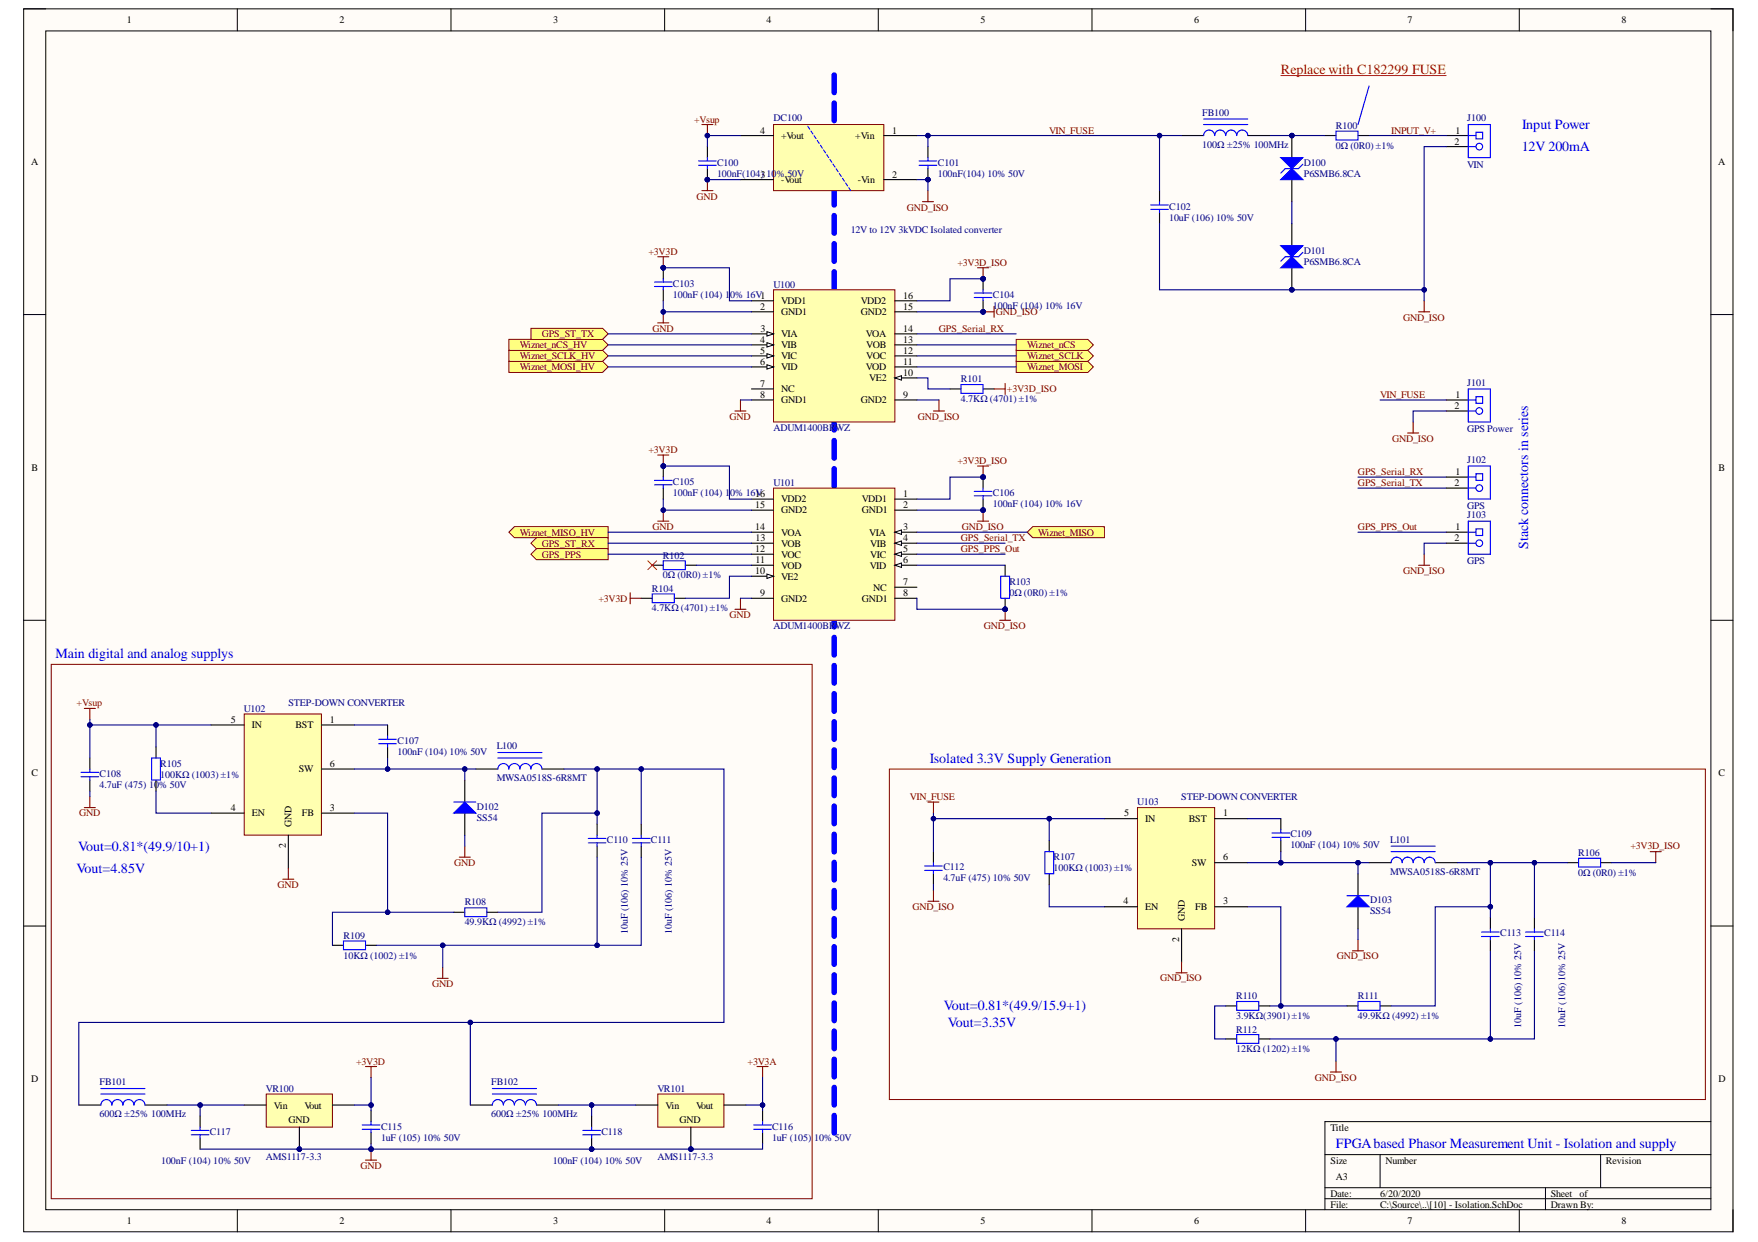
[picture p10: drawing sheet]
<svg xmlns="http://www.w3.org/2000/svg" width="297mm" height="210mm" viewBox="0 0 297 210" stroke-linecap="round" stroke-linejoin="round" font-family="sans-serif">
<defs><g id="words">
<text font-size="2.4" fill="#f00" x="216.4" y="12.5">Replace with C182299 FUSE</text>
<g font-size="2.4" fill="#00f">
<text x="257.2" y="21.8">Input Power</text>
<text x="257.1" y="25.5">12V 200mA</text>
<text x="258.2" y="92.8" transform="rotate(-90 258.2 92.8)">Stack connectors in series</text>
<text x="9.4" y="111.2">Main digital and analog supplys</text>
<text x="157.1" y="128.9">Isolated 3.3V Supply Generation</text>
<text x="13.2" y="143.8">Vout=0.81*(49.9/10+1)</text>
<text x="12.9" y="147.5">Vout=4.85V</text>
<text x="159.5" y="170.8">Vout=0.81*(49.9/15.9+1)</text>
<text x="160.2" y="173.6">Vout=3.35V</text>
<text x="225.7" y="194">FPGAbased Phasor Measurement Unit - Isolation and supply</text>
</g>
<g font-size="1.7">
<text x="21.4" y="3.9">1</text>
<text x="57.4" y="3.9">2</text>
<text x="93.5" y="3.9">3</text>
<text x="129.5" y="3.9">4</text>
<text x="165.7" y="3.9">5</text>
<text x="201.8" y="3.9">6</text>
<text x="237.8" y="3.9">7</text>
<text x="274" y="3.9">8</text>
<text x="128.4" y="22.6">4</text>
<text x="132" y="23.5">+Vout</text>
<text x="144.5" y="23.5">+Vin</text>
<text x="150.8" y="22.6">1</text>
<text x="246" y="22.6">1</text>
<text x="5.2" y="27.9">A</text>
<text x="245.8" y="24.4">2</text>
<text x="290.3" y="27.9">A</text>
<text x="132" y="30.9">-Vout</text>
<text x="144.9" y="30.9">-Vin</text>
<text x="150.8" y="30">2</text>
<text x="128.4" y="52.3">2</text>
<text x="132" y="51.4">VDD1</text>
<text x="132" y="53.3">GND1</text>
<text x="145.4" y="53.3">GND2</text>
<text x="145.4" y="51.4">VDD2</text>
<text x="152.6" y="52.3">15</text>
<text x="152.6" y="50.5">16</text>
<text x="128.4" y="57.9">4</text>
<text x="128.4" y="59.8">5</text>
<text x="128.5" y="56">3</text>
<text x="132" y="57">VIA</text>
<text x="132" y="58.8">VIB</text>
<text x="146.3" y="57">VOA</text>
<text x="146.4" y="58.8">VOB</text>
<text x="152.6" y="59.8">12</text>
<text x="152.6" y="57.9">13</text>
<text x="152.6" y="56">14</text>
<text x="128.4" y="61.6">6</text>
<text x="128.4" y="65.3">7</text>
<text x="132" y="60.7">VIC</text>
<text x="132" y="62.6">VID</text>
<text x="146.3" y="62.6">VOD</text>
<text x="146.4" y="60.7">VOC</text>
<text x="146.9" y="64.4">VE2</text>
<text x="152.6" y="63.5">10</text>
<text x="152.6" y="61.6">11</text>
<text x="128.4" y="67.2">8</text>
<text x="132" y="66.3">NC</text>
<text x="132" y="68.1">GND1</text>
<text x="145.4" y="68.1">GND2</text>
<text x="152.6" y="67.2">9</text>
<text x="245.8" y="69.1">2</text>
<text x="246" y="67.2">1</text>
<text x="5.3" y="79.6">B</text>
<text x="127.6" y="83.9">16</text>
<text x="152.6" y="83.9">1</text>
<text x="245.8" y="82.1">2</text>
<text x="246" y="80.2">1</text>
<text x="290.4" y="79.6">B</text>
<text x="127.6" y="89.6">14</text>
<text x="127.6" y="85.8">15</text>
<text x="132" y="86.7">GND2</text>
<text x="132" y="84.9">VDD2</text>
<text x="145.6" y="84.9">VDD1</text>
<text x="145.6" y="86.7">GND1</text>
<text x="152.6" y="85.8">2</text>
<text x="152.6" y="89.6">3</text>
<text x="246" y="89.6">1</text>
<text x="127.6" y="93.3">12</text>
<text x="127.7" y="95.2">11</text>
<text x="127.7" y="91.5">13</text>
<text x="132" y="94.3">VOC</text>
<text x="132" y="92.4">VOB</text>
<text x="132" y="90.5">VOA</text>
<text x="146.9" y="90.5">VIA</text>
<text x="147" y="92.4">VIB</text>
<text x="147" y="94.3">VIC</text>
<text x="152.6" y="91.5">4</text>
<text x="152.6" y="93.3">5</text>
<text x="152.6" y="95.2">6</text>
<text x="245.8" y="91.5">2</text>
<text x="127.6" y="97.1">10</text>
<text x="128.4" y="100.8">9</text>
<text x="132" y="101.7">GND2</text>
<text x="132" y="98">VE2</text>
<text x="132" y="96.1">VOD</text>
<text x="145.6" y="101.7">GND1</text>
<text x="147" y="96.1">VID</text>
<text x="147.6" y="99.8">NC</text>
<text x="152.6" y="98.9">7</text>
<text x="152.6" y="100.8">8</text>
<text x="39" y="122.2">5</text>
<text x="42.6" y="123.1">IN</text>
<text x="49.9" y="123.1">BST</text>
<text x="55.8" y="122.2">1</text>
<text x="5.3" y="131.2">C</text>
<text x="50.5" y="130.5">SW</text>
<text x="55.8" y="129.6">6</text>
<text x="290.4" y="131.2">C</text>
<text x="39" y="137">4</text>
<text x="42.6" y="138">EN</text>
<text x="51" y="138">FB</text>
<text x="55.8" y="137">3</text>
<text x="189.9" y="138">5</text>
<text x="206.7" y="138">1</text>
<text x="48.3" y="143.4" transform="rotate(-90 48.3 143.4)">2</text>
<text x="49.2" y="139.8" transform="rotate(-90 49.2 139.8)">GND</text>
<text x="193.5" y="138.9">IN</text>
<text x="200.9" y="138.9">BST</text>
<text x="201.4" y="146.3">SW</text>
<text x="206.7" y="145.4">6</text>
<text x="189.9" y="152.9">4</text>
<text x="193.5" y="153.8">EN</text>
<text x="200.2" y="155.6" transform="rotate(-90 200.2 155.6)">GND</text>
<text x="202" y="153.8">FB</text>
<text x="206.7" y="152.9">3</text>
<text x="199.2" y="159.2" transform="rotate(-90 199.2 159.2)">2</text>
<text x="5.2" y="182.9">D</text>
<text x="290.4" y="182.9">D</text>
<text x="46.3" y="187.3">Vin</text>
<text x="48.7" y="189.7">GND</text>
<text x="51.4" y="187.3">Vout</text>
<text x="112.4" y="187.3">Vin</text>
<text x="114.8" y="189.7">GND</text>
<text x="117.6" y="187.3">Vout</text>
<text x="224.8" y="191.1">Title</text>
<text x="224.8" y="196.6">Size</text>
<text x="234.1" y="196.6">Number</text>
<text x="271.3" y="196.6">Revision</text>
<text x="224.8" y="202.2">Date:</text>
<text x="225.7" y="199.4">A3</text>
<text x="233.2" y="202.2">6/20/2020</text>
<text x="262" y="202.2">Sheet</text>
<text x="266.9" y="202.2">of</text>
<text x="21.4" y="206.9">1</text>
<text x="57.4" y="206.9">2</text>
<text x="93.5" y="206.9">3</text>
<text x="129.5" y="206.9">4</text>
<text x="165.7" y="206.9">5</text>
<text x="201.8" y="206.9">6</text>
<text x="224.8" y="204.1">File:</text>
<text x="233.2" y="204.1">C:\Source\..\[10] - Isolation.SchDoc</text>
<text x="237.8" y="206.9">7</text>
<text x="262" y="204.1">Drawn By:</text>
<text x="274" y="206.9">8</text>
</g>
<g font-size="1.7" fill="#800000">
<text x="117.3" y="20.7">+Vsup</text>
<text x="177.3" y="22.6">VIN_FUSE</text>
<text x="235" y="22.6">INPUT_V+</text>
<text x="117.7" y="33.7">GND</text>
<text x="153.2" y="35.6">GND_ISO</text>
<text x="109.6" y="43">+3V3D</text>
<text x="161.8" y="44.9">+3V3D_ISO</text>
<text x="168.3" y="53.3">GND_ISO</text>
<text x="87.8" y="58.8">Wiznet_nCS_HV</text>
<text x="91.5" y="57">GPS_ST_TX</text>
<text x="110.2" y="56">GND</text>
<text x="158.6" y="56">GPS_Serial_RX</text>
<text x="173.5" y="58.8">Wiznet_nCS</text>
<text x="237.1" y="54.2">GND_ISO</text>
<text x="87.8" y="60.7">Wiznet_SCLK_HV</text>
<text x="87.8" y="62.6">Wiznet_MOSI_HV</text>
<text x="173.5" y="60.7">Wiznet_SCLK</text>
<text x="173.5" y="62.6">Wiznet_MOSI</text>
<text x="123.3" y="70.9">GND</text>
<text x="155.1" y="70.9">GND_ISO</text>
<text x="170.1" y="66.3">+3V3D_ISO</text>
<text x="233.2" y="67.2">VIN_FUSE</text>
<text x="109.6" y="76.5">+3V3D</text>
<text x="235.2" y="74.6">GND_ISO</text>
<text x="161.8" y="78.4">+3V3D_ISO</text>
<text x="229.5" y="80.2">GPS_Serial_RX</text>
<text x="229.5" y="82.1">GPS_Serial_TX</text>
<text x="110.2" y="89.6">GND</text>
<text x="162.5" y="89.6">GND_ISO</text>
<text x="229.5" y="89.6">GPS_PPS_Out</text>
<text x="87.8" y="90.5">Wiznet_MISO_HV</text>
<text x="91.5" y="92.4">GPS_ST_RX</text>
<text x="91.5" y="94.3">GPS_PPS</text>
<text x="162.4" y="91.5">GPS_Serial_TX</text>
<text x="162.4" y="93.3">GPS_PPS_Out</text>
<text x="175.4" y="90.5">Wiznet_MISO</text>
<text x="101.1" y="101.7">+3V3D</text>
<text x="237.1" y="97.1">GND_ISO</text>
<text x="123.3" y="104.5">GND</text>
<text x="166.3" y="106.4">GND_ISO</text>
<text x="12.9" y="119.4">+Vsup</text>
<text x="13.4" y="138">GND</text>
<text x="153.7" y="135.2">VIN_FUSE</text>
<text x="275.5" y="143.6">+3V3D_ISO</text>
<text x="76.7" y="146.3">GND</text>
<text x="46.9" y="150.1">GND</text>
<text x="154.2" y="153.8">GND_ISO</text>
<text x="73" y="166.8">GND</text>
<text x="196" y="165.9">GND_ISO</text>
<text x="225.9" y="162.2">GND_ISO</text>
<text x="60.2" y="179.9">+3V3D</text>
<text x="126.3" y="179.9">+3V3A</text>
<text x="222.2" y="182.7">GND_ISO</text>
<text x="60.9" y="197.6">GND</text>
</g>
<g font-size="1.7" fill="#000080">
<text x="130.7" y="20.5">DC100</text>
<text x="203.1" y="19.5">FB100</text>
<text x="225.7" y="21.8">R100</text>
<text x="247.9" y="20.5">J100</text>
<text x="121.2" y="28">C100</text>
<text x="121.2" y="29.8">100nF(104)310% 50V</text>
<text x="158.5" y="28">C101</text>
<text x="158.5" y="29.8">100nF(104) 10% 50V</text>
<text x="203.1" y="24.9">100Ω ±25% 100MHz</text>
<text x="220.3" y="28">D100</text>
<text x="220.3" y="29.8">P6SMB6.8CA</text>
<text x="225.7" y="25.2">0Ω (0R0) ±1%</text>
<text x="247.9" y="28.3">VIN</text>
<text x="197.6" y="35.4">C102</text>
<text x="143.7" y="39.3">12V to 12V 3kVDC Isolated converter</text>
<text x="197.6" y="37.3">10uF (106) 10% 50V</text>
<text x="220.3" y="42.9">D101</text>
<text x="220.3" y="44.7">P6SMB6.8CA</text>
<text x="113.7" y="48.4">C103</text>
<text x="113.7" y="50.3">100nF (104) 10% 16V1</text>
<text x="130.7" y="48.6">U100</text>
<text x="167.8" y="50.3">C104</text>
<text x="167.8" y="52.2">100nF (104) 10% 16V</text>
<text x="162.4" y="64.6">R101</text>
<text x="247.9" y="65.2">J101</text>
<text x="162.4" y="68">4.7KΩ (4701) ±1%</text>
<text x="130.7" y="72.8">ADUM1400BRWZ</text>
<text x="247.9" y="73">GPS Power</text>
<text x="113.7" y="81.9">C105</text>
<text x="113.7" y="83.8">100nF (104) 10% 16V</text>
<text x="130.7" y="82.1">U101</text>
<text x="167.8" y="83.8">C106</text>
<text x="247.9" y="78.2">J102</text>
<text x="167.8" y="85.6">100nF (104) 10% 16V</text>
<text x="247.9" y="86.1">GPS</text>
<text x="247.9" y="87.5">J103</text>
<text x="112" y="94.4">R102</text>
<text x="247.9" y="95.4">GPS</text>
<text x="110.2" y="100">R104</text>
<text x="112" y="97.7">0Ω (0R0) ±1%</text>
<text x="170.6" y="98.9">R103</text>
<text x="170.6" y="100.8">0Ω (0R0) ±1%</text>
<text x="110.2" y="103.3">4.7KΩ (4701) ±1%</text>
<text x="130.7" y="106.4">ADUM1400BRWZ</text>
<text x="48.7" y="119.4">STEP-DOWN CONVERTER</text>
<text x="41.2" y="120.3">U102</text>
<text x="67.2" y="125.7">C107</text>
<text x="16.8" y="131.3">C108</text>
<text x="27.1" y="129.6">R105</text>
<text x="27.1" y="131.5">100KΩ (1003) ±1%</text>
<text x="67.2" y="127.6">100nF (104) 10% 50V</text>
<text x="83.9" y="126.6">L100</text>
<text x="16.8" y="133.2">4.7uF (475) 10% 50V</text>
<text x="80.5" y="136.9">D102</text>
<text x="83.9" y="132.1">MWSA0518S-6R8MT</text>
<text x="192.1" y="136.1">U103</text>
<text x="199.6" y="135.2">STEP-DOWN CONVERTER</text>
<text x="80.5" y="138.7">SS54</text>
<text x="102.5" y="142.5">C110</text>
<text x="110" y="142.5">C111</text>
<text x="218" y="141.5">C109</text>
<text x="218" y="143.4">100nF (104) 10% 50V</text>
<text x="234.9" y="142.5">L101</text>
<text x="159.4" y="147.1">C112</text>
<text x="159.4" y="149">4.7uF (475) 10% 50V</text>
<text x="178" y="145.4">R107</text>
<text x="178" y="147.3">100KΩ (1003) ±1%</text>
<text x="234.9" y="147.9">MWSA0518S-6R8MT</text>
<text x="266.7" y="144.7">R106</text>
<text x="266.7" y="148">0Ω (0R0) ±1%</text>
<text x="78.5" y="153">R108</text>
<text x="231.5" y="152.7">D103</text>
<text x="231.5" y="154.5">SS54</text>
<text x="58" y="158.7">R109</text>
<text x="78.5" y="156.4">49.9KΩ (4992) ±1%</text>
<text x="106.1" y="157.9" transform="rotate(-90 106.1 157.9)">10uF (106) 10% 25V</text>
<text x="113.5" y="157.9" transform="rotate(-90 113.5 157.9)">10uF (106) 10% 25V</text>
<text x="253.5" y="158.3">C113</text>
<text x="260.9" y="158.3">C114</text>
<text x="58" y="162.2">10KΩ (1002) ±1%</text>
<text x="208.9" y="168.9">R110</text>
<text x="208.9" y="172.2">3.9KΩ(3901)±1%</text>
<text x="229.5" y="168.9">R111</text>
<text x="229.5" y="172.2">49.9KΩ (4992) ±1%</text>
<text x="257" y="173.7" transform="rotate(-90 257 173.7)">10uF (106) 10% 25V</text>
<text x="264.5" y="173.7" transform="rotate(-90 264.5 173.7)">10uF (106) 10% 25V</text>
<text x="208.9" y="174.5">R112</text>
<text x="208.9" y="177.8">12KΩ (1202) ±1%</text>
<text x="16.8" y="183.4">FB101</text>
<text x="44.9" y="184.6">VR100</text>
<text x="83" y="183.4">FB102</text>
<text x="111.1" y="184.6">VR101</text>
<text x="16.8" y="188.8">600Ω ±25% 100MHz</text>
<text x="35.5" y="191.8">C117</text>
<text x="64.4" y="190.9">C115</text>
<text x="83" y="188.8">600Ω ±25% 100MHz</text>
<text x="101.6" y="191.8">C118</text>
<text x="130.5" y="190.9">C116</text>
<text x="27.2" y="196.6">100nF (104) 10% 50V</text>
<text x="44.9" y="196.1">AMS1117-3.3</text>
<text x="64.4" y="192.8">1uF (105) 10% 50V</text>
<text x="93.4" y="196.6">100nF (104) 10% 50V</text>
<text x="111.1" y="196.1">AMS1117-3.3</text>
<text x="130.5" y="192.8">1uF (105)</text>
<text x="137.6" y="192.8">10% 50V</text>
</g>
</g></defs>
<path d="M4 1.5h288.8v206.7h-288.8z" fill-rule="evenodd" fill="#fffcf8"/>
<path d="M4 1.5h288.8v206.7h-288.8z" fill="none" stroke="#000" stroke-width=".17"/>
<path d="M7.7 5.2h281.4v199.2h-281.4z" fill-rule="evenodd" fill="#fffcf8"/>
<g fill="none" stroke="#000" stroke-width=".17">
<path d="M4 1.5h3.7M7.7 5.2h281.4v199.2h-281.4zM40.1 1.5v3.7M76.2 1.5v3.7M112.3 1.5v3.7M148.4 1.5v3.7M184.5 1.5v3.7M220.6 1.5v3.7M256.7 1.5v3.7M289.1 1.5h3.7v3.7M4 53.2h3.7M289.1 53.2h3.7"/>
<path d="M4 104.8h3.7M289.1 104.8h3.7M4 156.5h3.7M289.1 156.5h3.7M223.9 195.1h65.2M233.2 195.1v5.6M270.4 195.1v5.6M289.1 189.6h-65.2v14.8M40.1 204.4v3.8M76.2 204.4v3.8M112.3 204.4v3.8M148.4 204.4v3.8"/>
<path d="M184.5 204.4v3.8M220.6 204.4v3.8M223.9 200.7h65.2M223.9 202.6h65.2M256.7 204.4v3.8M261.1 200.7v3.7M292.8 204.4v3.8"/>
</g>
<path d="M171.7 57.4h12.1l.9 .9-.9 .9h-12.1z" fill-rule="evenodd" fill="#ffff80"/>
<path d="M171.7 57.4h12.1l.9 .9-.9 .9h-12.1z" fill="none" stroke="#800000" stroke-width=".17"/>
<path d="M171.7 59.2h12.1l.9 .9-.9 1h-12.1z" fill-rule="evenodd" fill="#ffff80"/>
<path d="M171.7 59.2h12.1l.9 .9-.9 1h-12.1z" fill="none" stroke="#800000" stroke-width=".17"/>
<path d="M171.7 61.1h12.1l.9 .9-.9 .9h-12.1z" fill-rule="evenodd" fill="#ffff80"/>
<path d="M171.7 61.1h12.1l.9 .9-.9 .9h-12.1z" fill="none" stroke="#800000" stroke-width=".17"/>
<g fill="none" stroke="#00f" stroke-width=".93">
<path d="M140.9 12.7v2.9M140.9 17.4v3M140.9 22.2v2.9M140.9 26.9v3M140.9 31.7v2.9M140.9 36.4v3M140.9 41.2v3M140.9 45.9v3M140.9 50.7v3M140.9 55.4v3M140.9 60.2v3M140.9 64.9v3"/>
<path d="M140.9 69.7v3M140.9 74.5v2.9M140.9 79.2v3M140.9 84v2.9M140.9 88.7v3M140.9 93.5v2.9M140.9 98.2v3M140.9 103v2.9M140.9 107.7v3M140.9 112.5v2.9M140.9 117.2v3M140.9 122v3"/>
<path d="M140.9 126.7v3M140.9 131.5v3M140.9 136.2v3M140.9 141v3M140.9 145.7v3M140.9 150.5v3M140.9 155.3v2.9M140.9 160v3M140.9 164.8v2.9M141 169.5v3M141 174.3v2.9M141 179v3"/>
<path d="M141 183.8v2.9M141 188.5v3"/>
</g>
<path d="M130.7 21h18.6v11.2h-18.6z" fill-rule="evenodd" fill="#ffffb0"/>
<path d="M130.7 21h18.6v11.2h-18.6z" fill="none" stroke="#800000" stroke-width=".17"/>
<path d="M125.1 22.9h5.6M125.1 30.4h5.6M149.3 22.9h5.6M149.3 30.4h5.6M244.4 22.9h3.7M244.4 24.8h3.7" fill="none" stroke="#000" stroke-width=".19"/>
<g fill="none" stroke="#00f" stroke-width=".19">
<path d="M136.5 21.3l.3 .5M137 22.1l.4 .5M137.6 22.9l.3 .5M138.1 23.7l.3 .5M138.6 24.5l.4 .5M139.2 25.3l.3 .5M139.7 26.1l.3 .5M140.2 26.9l.4 .5M140.7 27.7l.4 .5M141.3 28.5l.3 .5M141.8 29.3l.3 .5M142.3 30.1l.4 .5"/>
<path d="M142.9 30.9l.3 .5M143.4 31.7l.3 .5M248.1 24.8h1.3M248.1 22.9h1.3M248.1 21h3.7v5.6h-3.7z"/>
</g>
<path d="M155.9 34.1h1.8M156.8 32.2v1.9" fill="none" stroke="#800000" stroke-width=".19"/>
<circle cx="250" cy="24.8" r=".56" fill="#fff"/>
<g fill="none" stroke="#00f" stroke-width=".19">
<path d="M249.4 22.4h1.1v1.1h-1.1z"/>
<circle cx="250" cy="24.8" r=".56"/>
</g>
<path d="M239.7 52.7h1.9M240.6 50.8v1.9" fill="none" stroke="#800000" stroke-width=".19"/>
<circle cx="218.3" cy="22.9" r=".37" fill="#000080"/>
<circle cx="218.3" cy="22.9" r=".37" fill="none" stroke="#000080" stroke-width=".17"/>
<path d="M218.3 22.9v3.7M218.3 30.4v3.7" fill="none" stroke="#000" stroke-width=".19"/>
<circle cx="218.3" cy="22.9" r=".37" fill="#000080"/>
<circle cx="218.3" cy="22.9" r=".37" fill="none" stroke="#000080" stroke-width=".17"/>
<path d="M216.4 30.4l1.9-1.9 1.8 1.9z" fill="#00f"/>
<path d="M216.4 30.4l1.9-1.9 1.8 1.9zM220.1 27.8l-.7 .7h-2.2l-.8 .7" fill="none" stroke="#00f" stroke-width=".19"/>
<path d="M216.4 26.6h3.7l-1.8 1.9z" fill="#00f"/>
<path d="M216.4 26.6h3.7l-1.8 1.9z" fill="none" stroke="#00f" stroke-width=".19"/>
<circle cx="218.3" cy="49" r=".37" fill="#000080"/>
<circle cx="218.3" cy="49" r=".37" fill="none" stroke="#000080" stroke-width=".17"/>
<path d="M218.3 45.3v3.7" fill="none" stroke="#000" stroke-width=".19"/>
<circle cx="218.3" cy="49" r=".37" fill="#000080"/>
<circle cx="218.3" cy="49" r=".37" fill="none" stroke="#000080" stroke-width=".17"/>
<path d="M218.3 37.8v3.7" fill="none" stroke="#000" stroke-width=".19"/>
<path d="M218.3 43.4l1.8 1.9h-3.7z" fill="#00f"/>
<path d="M218.3 43.4l1.8 1.9h-3.7zM220.1 42.6l-.7 .8h-2.2l-.8 .7" fill="none" stroke="#00f" stroke-width=".19"/>
<path d="M216.4 41.5h3.7l-1.8 1.9z" fill="#00f"/>
<path d="M194.4 34.6h3M194.4 35.4h3M195.9 34.1v.5M195.9 35.4v.5M203.4 22.9a.93 .93 0 0 1 .9-.9 .93 .93 0 0 1 .9 .9 .93 .93 0 0 1 1-.9 .93 .93 0 0 1 .9 .9 .93 .93 0 0 1 .9-.9 .93 .93 0 0 1 1 .9 .94 .94 0 0 1 .9-.9 .94 .94 0 0 1 .9 .9M203.4 21h7.4M203.4 20.1h7.4M225.7 22.2h3.8v1.5h-3.8zM216.4 41.5h3.7l-1.8 1.9z" fill="none" stroke="#00f" stroke-width=".19"/>
<path d="M195.9 32.2v1.9M195.9 35.9v1.9M199.6 22.9h3.8M210.8 22.9h3.8M223.9 22.9h1.8M229.5 22.9h1.8" fill="none" stroke="#000" stroke-width=".19"/>
<path d="M216.4 12.8h27.9" fill="none" stroke="#f00" stroke-width=".17"/>
<path d="M130.7 49h20.5v22.3h-20.5z" fill-rule="evenodd" fill="#ffffb0"/>
<path d="M130.7 49h20.5v22.3h-20.5z" fill="none" stroke="#800000" stroke-width=".17"/>
<path d="M127 50.8h3.7M127 52.7h3.7M127 56.4h3.7" fill="none" stroke="#000" stroke-width=".19"/>
<path d="M129.6 56.1l1.1 .3-1.1 .4z" fill="#f8fcff"/>
<path d="M129.6 56.1l1.1 .3-1.1 .4z" fill="none" stroke="#000" stroke-width=".17"/>
<path d="M127 58.3h3.7" fill="none" stroke="#000" stroke-width=".19"/>
<path d="M129.6 57.9l1.1 .4-1.1 .4z" fill="#f8fcff"/>
<path d="M129.6 57.9l1.1 .4-1.1 .4z" fill="none" stroke="#000" stroke-width=".17"/>
<path d="M127 60.1h3.7" fill="none" stroke="#000" stroke-width=".19"/>
<path d="M129.6 59.8l1.1 .3-1.1 .4z" fill="#f8fcff"/>
<path d="M129.6 59.8l1.1 .3-1.1 .4z" fill="none" stroke="#000" stroke-width=".17"/>
<path d="M127 62h3.7" fill="none" stroke="#000" stroke-width=".19"/>
<path d="M129.6 61.6l1.1 .4-1.1 .4z" fill="#f8fcff"/>
<path d="M129.6 61.6l1.1 .4-1.1 .4z" fill="none" stroke="#000" stroke-width=".17"/>
<path d="M127 65.7h3.7M127 67.6h3.7M151.2 67.6h3.7M151.2 63.9h3.7" fill="none" stroke="#000" stroke-width=".19"/>
<path d="M151.2 63.9l1.1-.4v.7z" fill="#f8fcff"/>
<path d="M151.2 63.9l1.1-.4v.7z" fill="none" stroke="#000" stroke-width=".17"/>
<path d="M151.2 58.3h3.7M151.2 56.4h3.7M151.2 52.7h3.7M151.2 50.8h3.7M151.2 62h3.7M151.2 60.1h3.7" fill="none" stroke="#000" stroke-width=".19"/>
<path d="M130.7 82.5h20.5v22.3h-20.5z" fill-rule="evenodd" fill="#ffffb0"/>
<path d="M130.7 82.5h20.5v22.3h-20.5z" fill="none" stroke="#800000" stroke-width=".17"/>
<path d="M151.2 84.4h3.7M151.2 86.2h3.7M151.2 89.9h3.7" fill="none" stroke="#000" stroke-width=".19"/>
<path d="M151.2 89.9l1.1-.3v.7z" fill="#f8fcff"/>
<path d="M151.2 89.9l1.1-.3v.7z" fill="none" stroke="#000" stroke-width=".17"/>
<path d="M151.2 91.8h3.7" fill="none" stroke="#000" stroke-width=".19"/>
<path d="M151.2 91.8l1.1-.4v.8z" fill="#f8fcff"/>
<path d="M151.2 91.8l1.1-.4v.8z" fill="none" stroke="#000" stroke-width=".17"/>
<path d="M151.2 93.7h3.7" fill="none" stroke="#000" stroke-width=".19"/>
<path d="M151.2 93.7l1.1-.4v.7z" fill="#f8fcff"/>
<path d="M151.2 93.7l1.1-.4v.7z" fill="none" stroke="#000" stroke-width=".17"/>
<path d="M151.2 95.5h3.7" fill="none" stroke="#000" stroke-width=".19"/>
<path d="M151.2 95.5l1.1-.3v.7z" fill="#f8fcff"/>
<path d="M151.2 95.5l1.1-.3v.7z" fill="none" stroke="#000" stroke-width=".17"/>
<path d="M127 97.4h3.7M151.2 99.2h3.7M127 101.1h3.7M151.2 101.1h3.7" fill="none" stroke="#000" stroke-width=".19"/>
<path d="M129.6 97l1.1 .4-1.1 .4z" fill="#f8fcff"/>
<path d="M129.6 97l1.1 .4-1.1 .4z" fill="none" stroke="#000" stroke-width=".17"/>
<path d="M127 95.5h3.7M127 93.7h3.7M127 91.8h3.7M127 89.9h3.7M127 86.2h3.7M127 84.4h3.7" fill="none" stroke="#000" stroke-width=".19"/>
<path d="M111.1 54.6h1.9M112.1 52.7v1.9" fill="none" stroke="#800000" stroke-width=".19"/>
<circle cx="112.1" cy="52.7" r=".37" fill="#000080"/>
<circle cx="112.1" cy="52.7" r=".37" fill="none" stroke="#000080" stroke-width=".17"/>
<circle cx="112.1" cy="45.3" r=".37" fill="#000080"/>
<circle cx="112.1" cy="45.3" r=".37" fill="none" stroke="#000080" stroke-width=".17"/>
<path d="M112.1 45.3v1.8M112.1 49v1.8" fill="none" stroke="#000" stroke-width=".19"/>
<circle cx="112.1" cy="45.3" r=".37" fill="#000080"/>
<circle cx="112.1" cy="45.3" r=".37" fill="none" stroke="#000080" stroke-width=".17"/>
<path d="M110.6 47.7h3M110.6 48.4h3M112.1 47.1v.6M112.1 48.4v.6" fill="none" stroke="#00f" stroke-width=".19"/>
<path d="M111.1 43.4h1.9M112.1 43.4v1.9" fill="none" stroke="#800000" stroke-width=".19"/>
<circle cx="112.1" cy="45.3" r=".37" fill="#000080"/>
<circle cx="112.1" cy="45.3" r=".37" fill="none" stroke="#000080" stroke-width=".17"/>
<path d="M124.2 69.5h1.8M125.1 67.6v1.9M111.1 88.1h1.9M112.1 86.2v1.9" fill="none" stroke="#800000" stroke-width=".19"/>
<circle cx="112.1" cy="86.2" r=".37" fill="#000080"/>
<circle cx="112.1" cy="86.2" r=".37" fill="none" stroke="#000080" stroke-width=".17"/>
<circle cx="112.1" cy="78.8" r=".37" fill="#000080"/>
<circle cx="112.1" cy="78.8" r=".37" fill="none" stroke="#000080" stroke-width=".17"/>
<path d="M112.1 78.8v1.8M112.1 82.5v1.9" fill="none" stroke="#000" stroke-width=".19"/>
<circle cx="112.1" cy="78.8" r=".37" fill="#000080"/>
<circle cx="112.1" cy="78.8" r=".37" fill="none" stroke="#000080" stroke-width=".17"/>
<path d="M110.6 81.2h3M110.6 81.9h3M112.1 80.6v.6M112.1 81.9v.6" fill="none" stroke="#00f" stroke-width=".19"/>
<path d="M111.1 76.9h1.9M112.1 76.9v1.9" fill="none" stroke="#800000" stroke-width=".19"/>
<circle cx="112.1" cy="78.8" r=".37" fill="#000080"/>
<circle cx="112.1" cy="78.8" r=".37" fill="none" stroke="#000080" stroke-width=".17"/>
<path d="M165.2 45.3h1.8M166.1 45.3v1.8M124.2 103h1.8M125.1 101.1v1.9" fill="none" stroke="#800000" stroke-width=".19"/>
<circle cx="166.1" cy="47.1" r=".37" fill="#000080"/>
<circle cx="166.1" cy="47.1" r=".37" fill="none" stroke="#000080" stroke-width=".17"/>
<path d="M166.1 52.7h1.9M168 51.8v1.8" fill="none" stroke="#800000" stroke-width=".19"/>
<circle cx="166.1" cy="52.7" r=".37" fill="#000080"/>
<circle cx="166.1" cy="52.7" r=".37" fill="none" stroke="#000080" stroke-width=".17"/>
<circle cx="166.1" cy="52.7" r=".37" fill="#000080"/>
<circle cx="166.1" cy="52.7" r=".37" fill="none" stroke="#000080" stroke-width=".17"/>
<circle cx="166.1" cy="47.1" r=".37" fill="#000080"/>
<circle cx="166.1" cy="47.1" r=".37" fill="none" stroke="#000080" stroke-width=".17"/>
<path d="M166.1 50.8v1.9" fill="none" stroke="#000" stroke-width=".19"/>
<circle cx="166.1" cy="52.7" r=".37" fill="#000080"/>
<circle cx="166.1" cy="52.7" r=".37" fill="none" stroke="#000080" stroke-width=".17"/>
<path d="M166.1 47.1v1.9" fill="none" stroke="#000" stroke-width=".19"/>
<circle cx="166.1" cy="47.1" r=".37" fill="#000080"/>
<circle cx="166.1" cy="47.1" r=".37" fill="none" stroke="#000080" stroke-width=".17"/>
<path d="M164.6 49.5h3M164.6 50.3h3M166.1 49v.5M166.1 50.3v.5" fill="none" stroke="#00f" stroke-width=".19"/>
<path d="M157.7 69.5h1.9M158.6 67.6v1.9M165.2 78.8h1.8M166.1 78.8v1.8" fill="none" stroke="#800000" stroke-width=".19"/>
<circle cx="166.1" cy="80.6" r=".37" fill="#000080"/>
<circle cx="166.1" cy="80.6" r=".37" fill="none" stroke="#000080" stroke-width=".17"/>
<path d="M165.2 88.1h1.8M166.1 86.2v1.9" fill="none" stroke="#800000" stroke-width=".19"/>
<circle cx="166.1" cy="86.2" r=".37" fill="#000080"/>
<circle cx="166.1" cy="86.2" r=".37" fill="none" stroke="#000080" stroke-width=".17"/>
<circle cx="166.1" cy="86.2" r=".37" fill="#000080"/>
<circle cx="166.1" cy="86.2" r=".37" fill="none" stroke="#000080" stroke-width=".17"/>
<circle cx="166.1" cy="80.6" r=".37" fill="#000080"/>
<circle cx="166.1" cy="80.6" r=".37" fill="none" stroke="#000080" stroke-width=".17"/>
<path d="M166.1 84.4v1.8" fill="none" stroke="#000" stroke-width=".19"/>
<circle cx="166.1" cy="86.2" r=".37" fill="#000080"/>
<circle cx="166.1" cy="86.2" r=".37" fill="none" stroke="#000080" stroke-width=".17"/>
<path d="M166.1 80.6v1.9" fill="none" stroke="#000" stroke-width=".19"/>
<circle cx="166.1" cy="80.6" r=".37" fill="#000080"/>
<circle cx="166.1" cy="80.6" r=".37" fill="none" stroke="#000080" stroke-width=".17"/>
<path d="M164.6 83.1h3M164.6 83.8h3M166.1 82.5v.6M166.1 83.8v.6" fill="none" stroke="#00f" stroke-width=".19"/>
<path d="M168.9 104.8h1.9M169.8 103v1.8" fill="none" stroke="#800000" stroke-width=".19"/>
<circle cx="169.8" cy="103" r=".37" fill="#000080"/>
<circle cx="169.8" cy="103" r=".37" fill="none" stroke="#000080" stroke-width=".17"/>
<circle cx="156.8" cy="30.4" r=".37" fill="#000080"/>
<circle cx="156.8" cy="30.4" r=".37" fill="none" stroke="#000080" stroke-width=".17"/>
<path d="M156.8 28.5v1.9" fill="none" stroke="#000" stroke-width=".19"/>
<circle cx="156.8" cy="30.4" r=".37" fill="#000080"/>
<circle cx="156.8" cy="30.4" r=".37" fill="none" stroke="#000080" stroke-width=".17"/>
<path d="M156.8 24.8v1.8" fill="none" stroke="#000" stroke-width=".19"/>
<path d="M155.3 27.2h3M155.3 27.9h3M156.8 26.6v.6M156.8 27.9v.6" fill="none" stroke="#00f" stroke-width=".19"/>
<circle cx="119.5" cy="30.4" r=".37" fill="#000080"/>
<circle cx="119.5" cy="30.4" r=".37" fill="none" stroke="#000080" stroke-width=".17"/>
<path d="M119.5 28.5v1.9" fill="none" stroke="#000" stroke-width=".19"/>
<circle cx="119.5" cy="30.4" r=".37" fill="#000080"/>
<circle cx="119.5" cy="30.4" r=".37" fill="none" stroke="#000080" stroke-width=".17"/>
<path d="M119.5 24.8v1.8" fill="none" stroke="#000" stroke-width=".19"/>
<path d="M118 27.2h3M118 27.9h3M119.5 26.6v.6M119.5 27.9v.6" fill="none" stroke="#00f" stroke-width=".19"/>
<path d="M118.6 32.2h1.9M119.5 30.4v1.8" fill="none" stroke="#800000" stroke-width=".19"/>
<circle cx="119.5" cy="30.4" r=".37" fill="#000080"/>
<circle cx="119.5" cy="30.4" r=".37" fill="none" stroke="#000080" stroke-width=".17"/>
<path d="M86 57.4h15.8l1 .9-1 .9h-15.8z" fill-rule="evenodd" fill="#ffff80"/>
<path d="M86 57.4h15.8l1 .9-1 .9h-15.8z" fill="none" stroke="#800000" stroke-width=".17"/>
<path d="M86 59.2h15.8l1 .9-1 1h-15.8z" fill-rule="evenodd" fill="#ffff80"/>
<path d="M86 59.2h15.8l1 .9-1 1h-15.8z" fill="none" stroke="#800000" stroke-width=".17"/>
<path d="M86 61.1h15.8l1 .9-1 .9h-15.8z" fill-rule="evenodd" fill="#ffff80"/>
<path d="M86 61.1h15.8l1 .9-1 .9h-15.8z" fill="none" stroke="#800000" stroke-width=".17"/>
<path d="M86 89.9l.9-.9h15.9v1.9h-15.9z" fill-rule="evenodd" fill="#ffff80"/>
<path d="M86 89.9l.9-.9h15.9v1.9h-15.9z" fill="none" stroke="#800000" stroke-width=".17"/>
<path d="M89.7 55.5h12.1l1 .9-1 1h-12.1z" fill-rule="evenodd" fill="#ffff80"/>
<path d="M89.7 55.5h12.1l1 .9-1 1h-12.1z" fill="none" stroke="#800000" stroke-width=".17"/>
<path d="M89.7 91.8l.9-.9h12.2v1.8h-12.2z" fill-rule="evenodd" fill="#ffff80"/>
<path d="M89.7 91.8l.9-.9h12.2v1.8h-12.2z" fill="none" stroke="#800000" stroke-width=".17"/>
<path d="M89.7 93.7l.9-1h12.2v1.9h-12.2z" fill-rule="evenodd" fill="#ffff80"/>
<path d="M89.7 93.7l.9-1h12.2v1.9h-12.2z" fill="none" stroke="#800000" stroke-width=".17"/>
<path d="M244.4 80.6h3.7M244.4 82.5h3.7" fill="none" stroke="#000" stroke-width=".19"/>
<path d="M248.1 78.8h3.7v5.6h-3.7zM248.1 82.5h1.3M248.1 80.6h1.3" fill="none" stroke="#00f" stroke-width=".19"/>
<circle cx="249.9" cy="82.5" r=".56" fill="#fff"/>
<g fill="none" stroke="#00f" stroke-width=".19">
<path d="M248.1 91.8h1.3M248.1 89.9h1.3M248.1 88.1h3.7v5.6h-3.7zM249.4 80.1h1.1v1.1h-1.1z"/>
<circle cx="249.9" cy="82.5" r=".56"/>
</g>
<path d="M244.4 89.9h3.7M244.4 91.8h3.7" fill="none" stroke="#000" stroke-width=".19"/>
<circle cx="249.9" cy="91.8" r=".56" fill="#fff"/>
<g fill="none" stroke="#00f" stroke-width=".19">
<path d="M248.1 69.5h1.3M248.1 67.6h1.3M248.1 65.7h3.7v5.6h-3.7zM249.4 89.4h1.1v1.1h-1.1z"/>
<circle cx="249.9" cy="91.8" r=".56"/>
</g>
<path d="M239.7 95.5h1.9M240.6 93.7v1.8" fill="none" stroke="#800000" stroke-width=".19"/>
<path d="M244.4 67.6h3.7M244.4 69.5h3.7" fill="none" stroke="#000" stroke-width=".19"/>
<circle cx="249.9" cy="69.5" r=".56" fill="#fff"/>
<g fill="none" stroke="#00f" stroke-width=".19">
<path d="M249.4 67h1.1v1.2h-1.1z"/>
<circle cx="249.9" cy="69.5" r=".56"/>
</g>
<path d="M237.8 73.2h1.9M238.8 71.3v1.9" fill="none" stroke="#800000" stroke-width=".19"/>
<circle cx="169.8" cy="103" r=".37" fill="#000080"/>
<circle cx="169.8" cy="103" r=".37" fill="none" stroke="#000080" stroke-width=".17"/>
<path d="M169.8 95.5v1.9M169.8 101.1v1.9" fill="none" stroke="#000" stroke-width=".19"/>
<circle cx="169.8" cy="103" r=".37" fill="#000080"/>
<circle cx="169.8" cy="103" r=".37" fill="none" stroke="#000080" stroke-width=".17"/>
<path d="M231.3 14.5l-1.8 6.5M162.4 65h3.7v1.5h-3.7zM112.1 94.8h3.7v1.5h-3.7zM169.1 97.4h1.5v3.7h-1.5zM110.2 100.4h3.7v1.5h-3.7zM156.2 146.4h3M156.2 147.1h3M157.7 145.8v.6M157.7 147.1v.6" fill="none" stroke="#00f" stroke-width=".19"/>
<path d="M160.5 65.7h1.9M166.1 65.7h1.9M110.2 95.5h1.9M115.8 95.5h1.9M108.3 101.1h1.9M113.9 101.1h1.9M157.7 143.9v1.9M157.7 147.7v1.8M229.5 147.7v3.7M229.5 153.2v3.8" fill="none" stroke="#000" stroke-width=".19"/>
<path d="M109.5 94.8l1.5 1.5M111 94.8l-1.5 1.5" fill="none" stroke="#f00" stroke-width=".17"/>
<path d="M168 65.7h1.8M169.8 64.8v1.9M106.5 100.2v1.8M106.5 101.1h1.8M156.8 135.6h1.8M157.7 135.6v1.8" fill="none" stroke="#800000" stroke-width=".19"/>
<path d="M150.3 130h137.8v55.8h-137.8z" fill="none" stroke="#800000" stroke-width=".17"/>
<path d="M227.6 153.2l1.9-1.8 1.8 1.8z" fill="#00f"/>
<path d="M227.6 153.2l1.9-1.8 1.8 1.8zM227.6 151.4h3.7M250.3 157.5h3M250.3 158.3h3M251.8 157v.5M251.8 158.3v.5" fill="none" stroke="#00f" stroke-width=".19"/>
<path d="M251.8 155.1v1.9M251.8 158.8v1.9" fill="none" stroke="#000" stroke-width=".19"/>
<path d="M156.8 152.3h1.8M157.7 150.4v1.9" fill="none" stroke="#800000" stroke-width=".19"/>
<path d="M192.2 136.5h13v20.5h-13z" fill-rule="evenodd" fill="#ffffb0"/>
<path d="M192.2 136.5h13v20.5h-13z" fill="none" stroke="#800000" stroke-width=".17"/>
<g fill="none" stroke="#000" stroke-width=".19">
<path d="M15.2 128.1v1.9M15.2 131.8v1.9M78.5 131.8v3.8M78.5 137.4v3.7M186.6 138.4h5.6M205.2 138.4h5.6M216.4 138.4v1.8M177.3 142.1v1.8M177.3 147.7v1.8M186.6 153.2h5.6M199.6 157v5.6M205.2 153.2h5.6"/>
<path d="M205.2 145.8h5.6M216.4 142.1v1.8M231.3 145.8h3.7M242.5 145.8h3.7M259.3 155.1v1.9M259.3 158.8v1.9M264.9 145.8h1.8M270.4 145.8h1.9M207.1 170h1.9M207.1 175.6h1.9M212.7 170h1.9M212.7 175.6h1.9"/>
<path d="M227.6 170h1.9M233.2 170h1.8"/>
</g>
<g fill="none" stroke="#00f" stroke-width=".19">
<path d="M13.7 130.5h3M13.7 131.3h3M15.2 130v.5M15.2 131.3v.5M176.5 143.9h1.5v3.8h-1.5zM214.9 140.8h3M214.9 141.5h3M216.4 140.2v.6M216.4 141.5v.6M235 145.8a.93 .93 0 0 1 1-.9 .93 .93 0 0 1 .9 .9 .93 .93 0 0 1 .9-.9 .93 .93 0 0 1 1 .9 .93 .93 0 0 1 .9-.9 .93 .93 0 0 1 .9 .9 .94 .94 0 0 1 1-.9 .94 .94 0 0 1 .9 .9M235 143.9h7.5M235 143h7.5"/>
<path d="M257.8 157.5h3M257.8 158.3h3M259.3 157v.5M259.3 158.3v.5M266.7 145.1h3.7v1.4h-3.7zM209 169.3h3.7v1.4h-3.7zM209 174.8h3.7v1.5h-3.7zM229.5 169.3h3.7v1.4h-3.7z"/>
</g>
<path d="M229.5 158.8v1.9M278.8 143.9h1.9M279.8 143.9v1.9M198.7 164.4h1.9M199.6 162.6v1.8M225.7 179.3v1.9M228.5 160.7h1.9M224.8 181.2h1.9" fill="none" stroke="#800000" stroke-width=".19"/>
<path d="M78.5 135.6l1.9 1.8h-3.7z" fill="#00f"/>
<path d="M76.7 135.6h3.7M78.5 135.6l1.9 1.8h-3.7zM99.4 141.7h3M99.4 142.4h3M100.9 141.1v.6M100.9 142.4v.6" fill="none" stroke="#00f" stroke-width=".19"/>
<path d="M100.9 139.3v1.8M100.9 143v1.9" fill="none" stroke="#000" stroke-width=".19"/>
<path d="M14.2 136.5h1.9M15.2 134.6v1.9" fill="none" stroke="#800000" stroke-width=".19"/>
<path d="M41.3 120.7h13v20.4h-13z" fill-rule="evenodd" fill="#ffffb0"/>
<path d="M41.3 120.7h13v20.4h-13z" fill="none" stroke="#800000" stroke-width=".17"/>
<g fill="none" stroke="#000" stroke-width=".19">
<path d="M26.4 126.2v1.9M26.4 131.8v1.9M35.7 122.5h5.6M35.7 137.4h5.6M54.3 122.5h5.6M54.3 137.4h5.6M54.3 130h5.6M65.5 122.5v1.9M65.5 126.2v1.9M80.4 130h3.7M91.6 130h3.7M108.3 139.3v1.8"/>
<path d="M48.7 141.1v5.6M76.7 154.2h1.8M82.3 154.2h1.8M108.3 143v1.9"/>
</g>
<g fill="none" stroke="#00f" stroke-width=".19">
<path d="M25.6 128.1h1.5v3.7h-1.5zM64 124.9h3M64 125.7h3M65.5 124.4v.5M65.5 125.7v.5M84.1 130a.93 .93 0 0 1 1-1 .93 .93 0 0 1 .9 1 .93 .93 0 0 1 .9-1 .93 .93 0 0 1 .9 1 .93 .93 0 0 1 1-1 .93 .93 0 0 1 .9 1 .93 .93 0 0 1 .9-1 .93 .93 0 0 1 1 1M84.1 128.1h7.5M84.1 127.2h7.5M78.5 153.4h3.8v1.5h-3.8zM106.9 141.7h2.9M106.9 142.4h2.9M108.3 141.1v.6"/>
<path d="M108.3 142.4v.6"/>
</g>
<path d="M118.6 21h1.9M119.5 21v1.9M14.2 119.7h1.9M15.2 119.7v1.9M47.8 148.6h1.8M48.7 146.7v1.9M77.6 144.9h1.9M78.5 143v1.9M73.9 165.3h1.8M74.8 163.5v1.8" fill="none" stroke="#800000" stroke-width=".19"/>
<circle cx="119.5" cy="22.9" r=".37" fill="#000080"/>
<circle cx="119.5" cy="22.9" r=".37" fill="none" stroke="#000080" stroke-width=".17"/>
<path d="M56.2 159.8h1.8M61.8 159.8h1.8M13.3 186.8h3.7M24.5 186.8h3.7" fill="none" stroke="#000" stroke-width=".19"/>
<path d="M58 159h3.8v1.5h-3.8zM17 186.8a.93 .93 0 0 1 1-1 .93 .93 0 0 1 .9 1 .93 .93 0 0 1 .9-1 .93 .93 0 0 1 1 1 .93 .93 0 0 1 .9-1 .93 .93 0 0 1 .9 1 .93 .93 0 0 1 1-1 .93 .93 0 0 1 .9 1M17 184.9h7.5M17 184h7.5" fill="none" stroke="#00f" stroke-width=".19"/>
<circle cx="50.6" cy="194.2" r=".37" fill="#000080"/>
<circle cx="50.6" cy="194.2" r=".37" fill="none" stroke="#000080" stroke-width=".17"/>
<path d="M45 184.9h11.2v5.6h-11.2z" fill-rule="evenodd" fill="#ffffb0"/>
<path d="M45 184.9h11.2v5.6h-11.2z" fill="none" stroke="#800000" stroke-width=".17"/>
<path d="M41.3 186.8h3.7M50.6 190.5v3.7" fill="none" stroke="#000" stroke-width=".19"/>
<circle cx="50.6" cy="194.2" r=".37" fill="#000080"/>
<circle cx="50.6" cy="194.2" r=".37" fill="none" stroke="#000080" stroke-width=".17"/>
<path d="M33.8 188.6v1.9M33.8 192.3v1.9M56.2 186.8h3.7M62.7 187.7v1.9M62.7 191.4v1.9M79.5 186.8h3.7M90.6 186.8h3.8" fill="none" stroke="#000" stroke-width=".19"/>
<path d="M32.3 191h3M32.3 191.8h3M33.8 190.5v.5M33.8 191.8v.5M61.2 190.1h3M61.2 190.9h3M62.7 189.6v.5M62.7 190.9v.5M83.2 186.8a.93 .93 0 0 1 .9-1 .93 .93 0 0 1 1 1 .93 .93 0 0 1 .9-1 .93 .93 0 0 1 .9 1 .94 .94 0 0 1 .9-1 .94 .94 0 0 1 1 1 .93 .93 0 0 1 .9-1 .93 .93 0 0 1 .9 1M83.2 184.9h7.4M83.2 184h7.4" fill="none" stroke="#00f" stroke-width=".19"/>
<circle cx="116.7" cy="194.2" r=".37" fill="#000080"/>
<circle cx="116.7" cy="194.2" r=".37" fill="none" stroke="#000080" stroke-width=".17"/>
<path d="M111.1 184.9h11.2v5.6h-11.2z" fill-rule="evenodd" fill="#ffffb0"/>
<path d="M111.1 184.9h11.2v5.6h-11.2z" fill="none" stroke="#800000" stroke-width=".17"/>
<path d="M107.4 186.8h3.7M116.7 190.5v3.7" fill="none" stroke="#000" stroke-width=".19"/>
<circle cx="116.7" cy="194.2" r=".37" fill="#000080"/>
<circle cx="116.7" cy="194.2" r=".37" fill="none" stroke="#000080" stroke-width=".17"/>
<path d="M122.3 186.8h3.7M128.8 187.7v1.9M128.8 191.4v1.9" fill="none" stroke="#000" stroke-width=".19"/>
<path d="M127.4 190.1h2.9M127.4 190.9h2.9M128.8 189.6v.5M128.8 190.9v.5" fill="none" stroke="#00f" stroke-width=".19"/>
<circle cx="100" cy="194.2" r=".37" fill="#000080"/>
<circle cx="100" cy="194.2" r=".37" fill="none" stroke="#000080" stroke-width=".17"/>
<path d="M100 192.3v1.9" fill="none" stroke="#000" stroke-width=".19"/>
<circle cx="100" cy="194.2" r=".37" fill="#000080"/>
<circle cx="100" cy="194.2" r=".37" fill="none" stroke="#000080" stroke-width=".17"/>
<path d="M100 188.6v1.9" fill="none" stroke="#000" stroke-width=".19"/>
<path d="M98.5 191h3M98.5 191.8h3M100 190.5v.5M100 191.8v.5" fill="none" stroke="#00f" stroke-width=".19"/>
<path d="M61.8 196.1h1.8M62.7 194.2v1.9" fill="none" stroke="#800000" stroke-width=".19"/>
<circle cx="62.7" cy="194.2" r=".37" fill="#000080"/>
<circle cx="62.7" cy="194.2" r=".37" fill="none" stroke="#000080" stroke-width=".17"/>
<path d="M61.8 180.2h1.8M62.7 180.2v1.9M127.9 180.2h1.9M128.8 180.2v1.9" fill="none" stroke="#800000" stroke-width=".19"/>
<path d="M8.7 112.3h128.5v90.3h-128.5z" fill="none" stroke="#800000" stroke-width=".17"/>
<path d="M173.6 89.9l.9-.9h12.1v1.9h-12.1z" fill-rule="evenodd" fill="#ffff80"/>
<path d="M173.6 89.9l.9-.9h12.1v1.9h-12.1z" fill="none" stroke="#800000" stroke-width=".17"/>
<path d="M251.8 160.7v14.9" fill="none" stroke="#000080" stroke-width=".19"/>
<circle cx="251.8" cy="175.6" r=".38" fill="#000080"/>
<circle cx="251.8" cy="175.6" r=".38" fill="none" stroke="#000080" stroke-width=".17"/>
<path d="M108.3 130h14v42.8h-109v14" fill="none" stroke="#000080" stroke-width=".19"/>
<circle cx="108.3" cy="130" r=".37" fill="#000080"/>
<circle cx="108.3" cy="130" r=".37" fill="none" stroke="#000080" stroke-width=".17"/>
<circle cx="79.5" cy="172.8" r=".37" fill="#000080"/>
<circle cx="79.5" cy="172.8" r=".37" fill="none" stroke="#000080" stroke-width=".17"/>
<path d="M15.2 122.5h11.2" fill="none" stroke="#000080" stroke-width=".19"/>
<circle cx="26.4" cy="122.5" r=".37" fill="#000080"/>
<circle cx="26.4" cy="122.5" r=".37" fill="none" stroke="#000080" stroke-width=".17"/>
<circle cx="15.2" cy="122.5" r=".37" fill="#000080"/>
<circle cx="15.2" cy="122.5" r=".37" fill="none" stroke="#000080" stroke-width=".17"/>
<path d="M26.4 133.7v3.7h9.3M35.7 122.5h-9.3v3.7" fill="none" stroke="#000080" stroke-width=".19"/>
<circle cx="26.4" cy="122.5" r=".37" fill="#000080"/>
<circle cx="26.4" cy="122.5" r=".37" fill="none" stroke="#000080" stroke-width=".17"/>
<path d="M28.2 186.8h13.1" fill="none" stroke="#000080" stroke-width=".19"/>
<circle cx="33.8" cy="186.8" r=".37" fill="#000080"/>
<circle cx="33.8" cy="186.8" r=".37" fill="none" stroke="#000080" stroke-width=".17"/>
<path d="M62.7 193.3v.9h-28.9" fill="none" stroke="#000080" stroke-width=".19"/>
<circle cx="62.7" cy="194.2" r=".37" fill="#000080"/>
<circle cx="62.7" cy="194.2" r=".37" fill="none" stroke="#000080" stroke-width=".17"/>
<circle cx="50.6" cy="194.2" r=".37" fill="#000080"/>
<circle cx="50.6" cy="194.2" r=".37" fill="none" stroke="#000080" stroke-width=".17"/>
<path d="M59.9 137.4h5.6v16.8h-9.3v5.6" fill="none" stroke="#000080" stroke-width=".19"/>
<circle cx="65.5" cy="154.2" r=".37" fill="#000080"/>
<circle cx="65.5" cy="154.2" r=".37" fill="none" stroke="#000080" stroke-width=".17"/>
<path d="M59.9 186.8h2.8v.9" fill="none" stroke="#000080" stroke-width=".19"/>
<circle cx="62.7" cy="186.8" r=".37" fill="#000080"/>
<circle cx="62.7" cy="186.8" r=".37" fill="none" stroke="#000080" stroke-width=".17"/>
<path d="M59.9 130h20.5" fill="none" stroke="#000080" stroke-width=".19"/>
<circle cx="65.5" cy="130" r=".37" fill="#000080"/>
<circle cx="65.5" cy="130" r=".37" fill="none" stroke="#000080" stroke-width=".17"/>
<circle cx="78.5" cy="130" r=".37" fill="#000080"/>
<circle cx="78.5" cy="130" r=".37" fill="none" stroke="#000080" stroke-width=".17"/>
<path d="M59.9 122.5h5.6M128.8 193.3v.9h-66.1" fill="none" stroke="#000080" stroke-width=".19"/>
<circle cx="116.7" cy="194.2" r=".37" fill="#000080"/>
<circle cx="116.7" cy="194.2" r=".37" fill="none" stroke="#000080" stroke-width=".17"/>
<circle cx="100" cy="194.2" r=".37" fill="#000080"/>
<circle cx="100" cy="194.2" r=".37" fill="none" stroke="#000080" stroke-width=".17"/>
<circle cx="62.7" cy="194.2" r=".37" fill="#000080"/>
<circle cx="62.7" cy="194.2" r=".37" fill="none" stroke="#000080" stroke-width=".17"/>
<path d="M63.6 159.8h11.2v3.7" fill="none" stroke="#000080" stroke-width=".19"/>
<circle cx="74.8" cy="159.8" r=".37" fill="#000080"/>
<circle cx="74.8" cy="159.8" r=".37" fill="none" stroke="#000080" stroke-width=".17"/>
<path d="M65.5 154.2h11.2" fill="none" stroke="#000080" stroke-width=".19"/>
<circle cx="65.5" cy="154.2" r=".37" fill="#000080"/>
<circle cx="65.5" cy="154.2" r=".37" fill="none" stroke="#000080" stroke-width=".17"/>
<path d="M108.3 144.9v14.9h-33.5" fill="none" stroke="#000080" stroke-width=".19"/>
<circle cx="100.9" cy="159.8" r=".37" fill="#000080"/>
<circle cx="100.9" cy="159.8" r=".37" fill="none" stroke="#000080" stroke-width=".17"/>
<circle cx="74.8" cy="159.8" r=".37" fill="#000080"/>
<circle cx="74.8" cy="159.8" r=".37" fill="none" stroke="#000080" stroke-width=".17"/>
<path d="M95.3 130h5.6v7.4h-9.3v16.8h-7.5" fill="none" stroke="#000080" stroke-width=".19"/>
<circle cx="100.9" cy="137.4" r=".37" fill="#000080"/>
<circle cx="100.9" cy="137.4" r=".37" fill="none" stroke="#000080" stroke-width=".17"/>
<circle cx="100.9" cy="130" r=".37" fill="#000080"/>
<circle cx="100.9" cy="130" r=".37" fill="none" stroke="#000080" stroke-width=".17"/>
<path d="M94.4 186.8h13" fill="none" stroke="#000080" stroke-width=".19"/>
<circle cx="100" cy="186.8" r=".37" fill="#000080"/>
<circle cx="100" cy="186.8" r=".37" fill="none" stroke="#000080" stroke-width=".17"/>
<path d="M100.9 130h7.4v9.3" fill="none" stroke="#000080" stroke-width=".19"/>
<circle cx="108.3" cy="130" r=".37" fill="#000080"/>
<circle cx="108.3" cy="130" r=".37" fill="none" stroke="#000080" stroke-width=".17"/>
<circle cx="100.9" cy="130" r=".37" fill="#000080"/>
<circle cx="100.9" cy="130" r=".37" fill="none" stroke="#000080" stroke-width=".17"/>
<path d="M102.8 58.3h24.2M102.8 56.4h24.2M102.8 62h24.2M102.8 60.1h24.2M102.8 93.7h24.2M102.8 91.8h24.2M102.8 89.9h24.2M112.1 84.4v1.8h14.9" fill="none" stroke="#000080" stroke-width=".19"/>
<circle cx="112.1" cy="86.2" r=".37" fill="#000080"/>
<circle cx="112.1" cy="86.2" r=".37" fill="none" stroke="#000080" stroke-width=".17"/>
<path d="M112.1 78.8h11.2v5.6h3.7" fill="none" stroke="#000080" stroke-width=".19"/>
<circle cx="112.1" cy="78.8" r=".37" fill="#000080"/>
<circle cx="112.1" cy="78.8" r=".37" fill="none" stroke="#000080" stroke-width=".17"/>
<path d="M112.1 50.8v1.9h14.9" fill="none" stroke="#000080" stroke-width=".19"/>
<circle cx="112.1" cy="52.7" r=".37" fill="#000080"/>
<circle cx="112.1" cy="52.7" r=".37" fill="none" stroke="#000080" stroke-width=".17"/>
<path d="M112.1 45.3h11.2v5.5h3.7" fill="none" stroke="#000080" stroke-width=".19"/>
<circle cx="112.1" cy="45.3" r=".37" fill="#000080"/>
<circle cx="112.1" cy="45.3" r=".37" fill="none" stroke="#000080" stroke-width=".17"/>
<path d="M119.5 30.4h5.6M117.7 95.5h9.3M127 97.4h-3.7v3.7h-7.5" fill="none" stroke="#000080" stroke-width=".19"/>
<circle cx="119.5" cy="30.4" r=".37" fill="#000080"/>
<circle cx="119.5" cy="30.4" r=".37" fill="none" stroke="#000080" stroke-width=".17"/>
<path d="M125.1 22.9h-5.6v1.9" fill="none" stroke="#000080" stroke-width=".19"/>
<circle cx="119.5" cy="22.9" r=".37" fill="#000080"/>
<circle cx="119.5" cy="22.9" r=".37" fill="none" stroke="#000080" stroke-width=".17"/>
<path d="M125.1 67.6h1.9M125.1 101.1h1.9M126 186.8h2.8v.9" fill="none" stroke="#000080" stroke-width=".19"/>
<circle cx="128.8" cy="186.8" r=".38" fill="#000080"/>
<circle cx="128.8" cy="186.8" r=".38" fill="none" stroke="#000080" stroke-width=".17"/>
<path d="M154.9 101.1v1.9h14.9" fill="none" stroke="#000080" stroke-width=".19"/>
<circle cx="169.8" cy="103" r=".37" fill="#000080"/>
<circle cx="169.8" cy="103" r=".37" fill="none" stroke="#000080" stroke-width=".17"/>
<path d="M154.9 95.5h14.9M154.9 93.7h14.9M154.9 91.8h14.9M154.9 89.9h18.7M154.9 86.2h11.2" fill="none" stroke="#000080" stroke-width=".19"/>
<circle cx="166.1" cy="86.2" r=".37" fill="#000080"/>
<circle cx="166.1" cy="86.2" r=".37" fill="none" stroke="#000080" stroke-width=".17"/>
<path d="M166.1 80.6h-5.6v3.8h-5.6" fill="none" stroke="#000080" stroke-width=".19"/>
<circle cx="166.1" cy="80.6" r=".37" fill="#000080"/>
<circle cx="166.1" cy="80.6" r=".37" fill="none" stroke="#000080" stroke-width=".17"/>
<path d="M154.9 58.3h16.8M154.9 56.4h16.8M154.9 52.7h11.2M154.9 63.9h1.9v1.8h3.7M154.9 67.6h3.7M154.9 62h16.8M154.9 60.1h16.8" fill="none" stroke="#000080" stroke-width=".19"/>
<circle cx="166.1" cy="52.7" r=".37" fill="#000080"/>
<circle cx="166.1" cy="52.7" r=".37" fill="none" stroke="#000080" stroke-width=".17"/>
<path d="M166.1 47.1h-5.6v3.7h-5.6" fill="none" stroke="#000080" stroke-width=".19"/>
<circle cx="166.1" cy="47.1" r=".37" fill="#000080"/>
<circle cx="166.1" cy="47.1" r=".37" fill="none" stroke="#000080" stroke-width=".17"/>
<path d="M154.9 30.4h1.9v1.8" fill="none" stroke="#000080" stroke-width=".19"/>
<circle cx="156.8" cy="30.4" r=".37" fill="#000080"/>
<circle cx="156.8" cy="30.4" r=".37" fill="none" stroke="#000080" stroke-width=".17"/>
<path d="M154.9 22.9h1.9v1.9" fill="none" stroke="#000080" stroke-width=".19"/>
<circle cx="156.8" cy="22.9" r=".37" fill="#000080"/>
<circle cx="156.8" cy="22.9" r=".37" fill="none" stroke="#000080" stroke-width=".17"/>
<path d="M156.8 22.9h39.1" fill="none" stroke="#000080" stroke-width=".19"/>
<circle cx="156.8" cy="22.9" r=".37" fill="#000080"/>
<circle cx="156.8" cy="22.9" r=".37" fill="none" stroke="#000080" stroke-width=".17"/>
<circle cx="195.9" cy="22.9" r=".37" fill="#000080"/>
<circle cx="195.9" cy="22.9" r=".37" fill="none" stroke="#000080" stroke-width=".17"/>
<path d="M157.7 138.4h19.6" fill="none" stroke="#000080" stroke-width=".19"/>
<circle cx="177.3" cy="138.3" r=".37" fill="#000080"/>
<circle cx="177.3" cy="138.3" r=".37" fill="none" stroke="#000080" stroke-width=".17"/>
<circle cx="157.7" cy="138.3" r=".37" fill="#000080"/>
<circle cx="157.7" cy="138.3" r=".37" fill="none" stroke="#000080" stroke-width=".17"/>
<path d="M186.6 138.4h-9.3v3.7M177.3 149.5v3.7h9.3" fill="none" stroke="#000080" stroke-width=".19"/>
<circle cx="177.3" cy="138.3" r=".37" fill="#000080"/>
<circle cx="177.3" cy="138.3" r=".37" fill="none" stroke="#000080" stroke-width=".17"/>
<path d="M195.9 37.8v11.2h44.7" fill="none" stroke="#000080" stroke-width=".19"/>
<circle cx="218.3" cy="49" r=".37" fill="#000080"/>
<circle cx="218.3" cy="49" r=".37" fill="none" stroke="#000080" stroke-width=".17"/>
<circle cx="240.6" cy="49" r=".37" fill="#000080"/>
<circle cx="240.6" cy="49" r=".37" fill="none" stroke="#000080" stroke-width=".17"/>
<path d="M199.6 22.9h-3.7v9.3" fill="none" stroke="#000080" stroke-width=".19"/>
<circle cx="195.9" cy="22.9" r=".37" fill="#000080"/>
<circle cx="195.9" cy="22.9" r=".37" fill="none" stroke="#000080" stroke-width=".17"/>
<path d="M210.8 153.2h5.6v16.8h-1.8M207.1 170h-1.9v5.6h1.9" fill="none" stroke="#000080" stroke-width=".19"/>
<circle cx="216.4" cy="170" r=".37" fill="#000080"/>
<circle cx="216.4" cy="170" r=".37" fill="none" stroke="#000080" stroke-width=".17"/>
<path d="M210.8 145.8h20.5" fill="none" stroke="#000080" stroke-width=".19"/>
<circle cx="216.4" cy="145.8" r=".37" fill="#000080"/>
<circle cx="216.4" cy="145.8" r=".37" fill="none" stroke="#000080" stroke-width=".17"/>
<circle cx="229.5" cy="145.8" r=".37" fill="#000080"/>
<circle cx="229.5" cy="145.8" r=".37" fill="none" stroke="#000080" stroke-width=".17"/>
<path d="M210.8 138.4h5.6M214.6 175.6h11.1v3.7" fill="none" stroke="#000080" stroke-width=".19"/>
<circle cx="225.7" cy="175.6" r=".37" fill="#000080"/>
<circle cx="225.7" cy="175.6" r=".37" fill="none" stroke="#000080" stroke-width=".17"/>
<path d="M214.6 22.9h9.3" fill="none" stroke="#000080" stroke-width=".19"/>
<circle cx="218.3" cy="22.9" r=".37" fill="#000080"/>
<circle cx="218.3" cy="22.9" r=".37" fill="none" stroke="#000080" stroke-width=".17"/>
<path d="M216.4 170h11.2" fill="none" stroke="#000080" stroke-width=".19"/>
<circle cx="216.4" cy="170" r=".37" fill="#000080"/>
<circle cx="216.4" cy="170" r=".37" fill="none" stroke="#000080" stroke-width=".17"/>
<path d="M259.3 160.7v14.9h-33.6" fill="none" stroke="#000080" stroke-width=".19"/>
<circle cx="251.8" cy="175.6" r=".38" fill="#000080"/>
<circle cx="251.8" cy="175.6" r=".38" fill="none" stroke="#000080" stroke-width=".17"/>
<circle cx="225.7" cy="175.6" r=".37" fill="#000080"/>
<circle cx="225.7" cy="175.6" r=".37" fill="none" stroke="#000080" stroke-width=".17"/>
<path d="M231.3 22.9h13.1M233.2 67.6h11.2M229.5 89.9h14.9M229.5 82.5h14.9M229.5 80.6h14.9M246.2 145.8h5.6v7.4h-9.3v16.8h-7.5" fill="none" stroke="#000080" stroke-width=".19"/>
<circle cx="251.8" cy="153.2" r=".37" fill="#000080"/>
<circle cx="251.8" cy="153.2" r=".37" fill="none" stroke="#000080" stroke-width=".17"/>
<circle cx="251.8" cy="145.8" r=".38" fill="#000080"/>
<circle cx="251.8" cy="145.8" r=".38" fill="none" stroke="#000080" stroke-width=".17"/>
<path d="M244.4 24.8h-3.8v26M244.4 69.5h-5.6v1.8M244.4 91.8h-3.8v1.9" fill="none" stroke="#000080" stroke-width=".19"/>
<circle cx="240.6" cy="49" r=".37" fill="#000080"/>
<circle cx="240.6" cy="49" r=".37" fill="none" stroke="#000080" stroke-width=".17"/>
<path d="M251.8 145.8h7.5v9.3" fill="none" stroke="#000080" stroke-width=".19"/>
<circle cx="259.3" cy="145.8" r=".37" fill="#000080"/>
<circle cx="259.3" cy="145.8" r=".37" fill="none" stroke="#000080" stroke-width=".17"/>
<circle cx="251.8" cy="145.8" r=".38" fill="#000080"/>
<circle cx="251.8" cy="145.8" r=".38" fill="none" stroke="#000080" stroke-width=".17"/>
<path d="M259.3 145.8h5.6" fill="none" stroke="#000080" stroke-width=".19"/>
<circle cx="259.3" cy="145.8" r=".37" fill="#000080"/>
<circle cx="259.3" cy="145.8" r=".37" fill="none" stroke="#000080" stroke-width=".17"/>
<path d="M15.2 121.6v6.5M15.2 133.7v.9M272.3 145.8h7.5" fill="none" stroke="#000080" stroke-width=".19"/>
<circle cx="15.2" cy="122.5" r=".37" fill="#000080"/>
<circle cx="15.2" cy="122.5" r=".37" fill="none" stroke="#000080" stroke-width=".17"/>
<path d="M33.8 186.8v1.8" fill="none" stroke="#000080" stroke-width=".19"/>
<circle cx="33.8" cy="186.8" r=".37" fill="#000080"/>
<circle cx="33.8" cy="186.8" r=".37" fill="none" stroke="#000080" stroke-width=".17"/>
<path d="M62.7 182.1v4.7" fill="none" stroke="#000080" stroke-width=".19"/>
<circle cx="62.7" cy="186.8" r=".37" fill="#000080"/>
<circle cx="62.7" cy="186.8" r=".37" fill="none" stroke="#000080" stroke-width=".17"/>
<path d="M65.5 128.1v1.9" fill="none" stroke="#000080" stroke-width=".19"/>
<circle cx="65.5" cy="130" r=".37" fill="#000080"/>
<circle cx="65.5" cy="130" r=".37" fill="none" stroke="#000080" stroke-width=".17"/>
<path d="M78.5 130v1.8M78.5 141.1v1.9" fill="none" stroke="#000080" stroke-width=".19"/>
<circle cx="78.5" cy="130" r=".37" fill="#000080"/>
<circle cx="78.5" cy="130" r=".37" fill="none" stroke="#000080" stroke-width=".17"/>
<path d="M79.5 172.8v14" fill="none" stroke="#000080" stroke-width=".19"/>
<circle cx="79.5" cy="172.8" r=".37" fill="#000080"/>
<circle cx="79.5" cy="172.8" r=".37" fill="none" stroke="#000080" stroke-width=".17"/>
<path d="M100 186.8v1.8" fill="none" stroke="#000080" stroke-width=".19"/>
<circle cx="100" cy="186.8" r=".37" fill="#000080"/>
<circle cx="100" cy="186.8" r=".37" fill="none" stroke="#000080" stroke-width=".17"/>
<path d="M100.9 144.9v14.9" fill="none" stroke="#000080" stroke-width=".19"/>
<circle cx="100.9" cy="159.8" r=".37" fill="#000080"/>
<circle cx="100.9" cy="159.8" r=".37" fill="none" stroke="#000080" stroke-width=".17"/>
<path d="M100.9 137.4v1.9" fill="none" stroke="#000080" stroke-width=".19"/>
<circle cx="100.9" cy="137.4" r=".37" fill="#000080"/>
<circle cx="100.9" cy="137.4" r=".37" fill="none" stroke="#000080" stroke-width=".17"/>
<path d="M128.8 182.1v4.7" fill="none" stroke="#000080" stroke-width=".19"/>
<circle cx="128.8" cy="186.8" r=".38" fill="#000080"/>
<circle cx="128.8" cy="186.8" r=".38" fill="none" stroke="#000080" stroke-width=".17"/>
<path d="M157.7 137.4v6.5M157.7 149.5v.9" fill="none" stroke="#000080" stroke-width=".19"/>
<circle cx="157.7" cy="138.3" r=".37" fill="#000080"/>
<circle cx="157.7" cy="138.3" r=".37" fill="none" stroke="#000080" stroke-width=".17"/>
<path d="M216.4 143.9v1.9" fill="none" stroke="#000080" stroke-width=".19"/>
<circle cx="216.4" cy="145.8" r=".37" fill="#000080"/>
<circle cx="216.4" cy="145.8" r=".37" fill="none" stroke="#000080" stroke-width=".17"/>
<path d="M218.3 34.1v3.7M229.5 145.8v1.9M229.5 157v1.8" fill="none" stroke="#000080" stroke-width=".19"/>
<circle cx="229.5" cy="145.8" r=".37" fill="#000080"/>
<circle cx="229.5" cy="145.8" r=".37" fill="none" stroke="#000080" stroke-width=".17"/>
<path d="M251.8 153.2v1.9" fill="none" stroke="#000080" stroke-width=".19"/>
<circle cx="251.8" cy="153.2" r=".37" fill="#000080"/>
<circle cx="251.8" cy="153.2" r=".37" fill="none" stroke="#000080" stroke-width=".17"/>
<use href="#words"/>
</svg>
